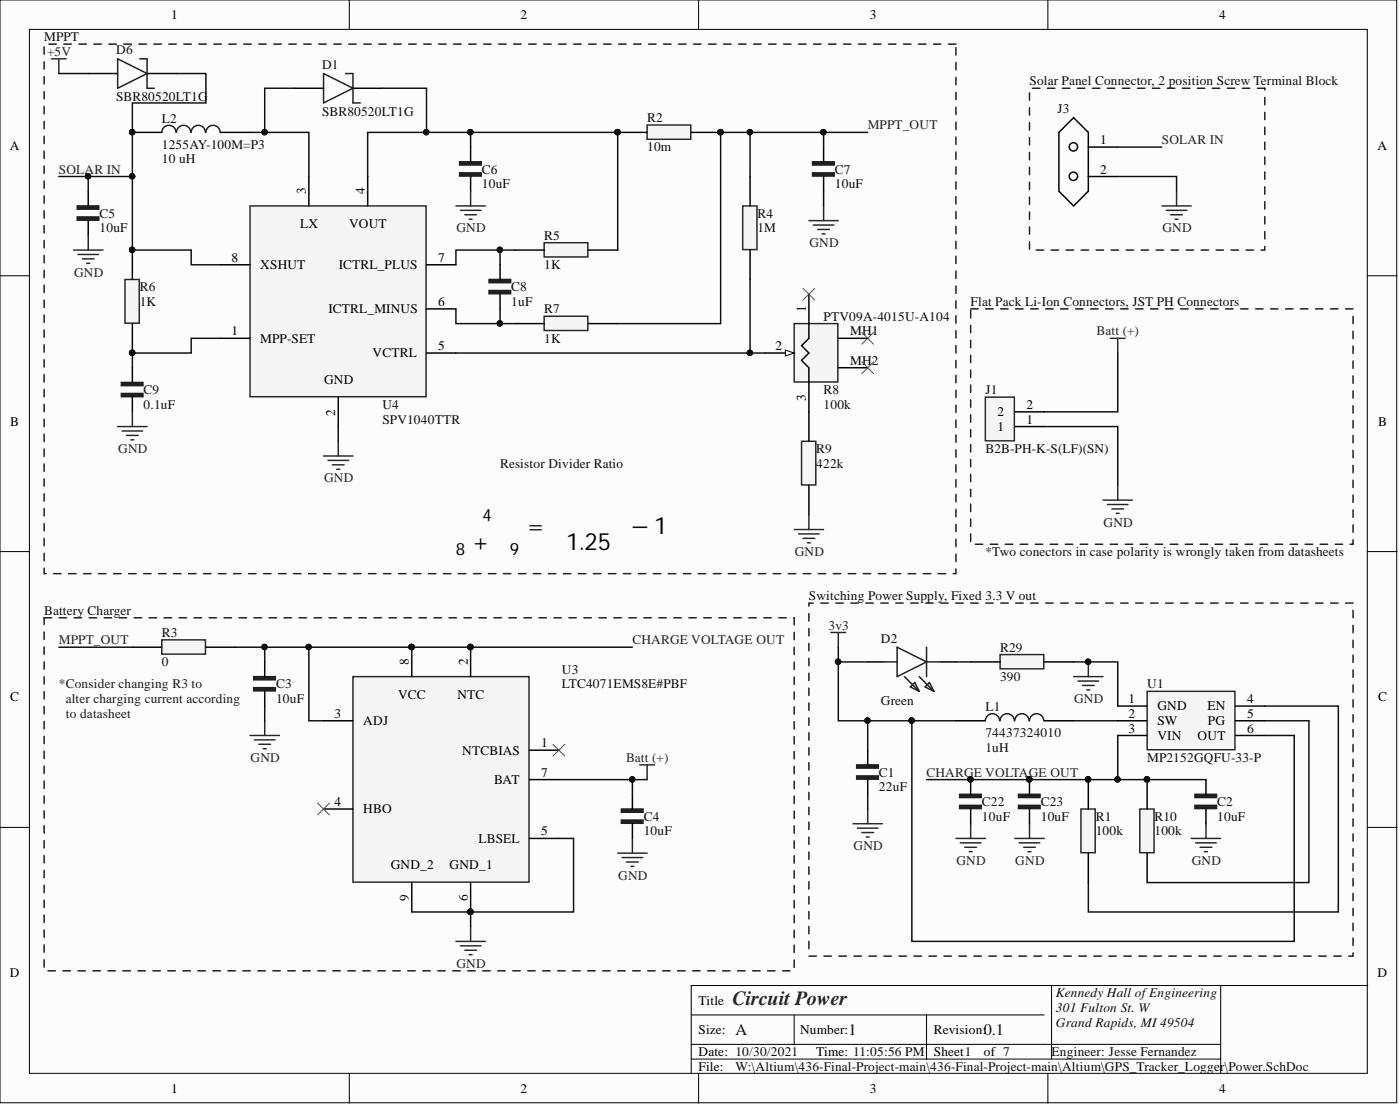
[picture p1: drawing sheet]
<svg xmlns="http://www.w3.org/2000/svg" width="241mm" height="190mm" viewBox="0 0 241 190" stroke-linecap="round" stroke-linejoin="round" font-family="sans-serif">
<defs><g id="words">
<g font-size="4.1">
<text x="81.3" y="94.8">+</text>
<text x="90.8" y="92">=</text>
<text x="97.6" y="94.8">1.25</text>
<text x="108.8" y="92">− 1</text>
</g>
<text font-size="3.5" fill="#262626" x="126.2" y="173">Circuit Power</text>
<g font-size="2.9">
<text x="83.2" y="89.7">4</text>
<text x="78.5" y="95.6">8</text>
<text x="87.9" y="95.6">9</text>
</g>
<g font-size="2.8" fill="#0e0e0e">
<text x="126.7" y="178.3">A</text>
<text x="146.3" y="178.3">1</text>
<text x="169.6" y="178.3">0.1</text>
</g>
<g font-size="2.3">
<text x="29.5" y="3.3">1</text>
<text x="89.7" y="3.3">2</text>
<text x="149.9" y="3.3">3</text>
<text x="210.1" y="3.3">4</text>
<text x="1.7" y="25.8">A</text>
<text x="189.6" y="24.8">1</text>
<text x="189.6" y="29.9">2</text>
<text x="237.4" y="25.8">A</text>
<text x="52.7" y="33.4" transform="rotate(-90 52.7 33.4)">3</text>
<text x="62.9" y="33.4" transform="rotate(-90 62.9 33.4)">4</text>
<text x="51.7" y="39.3">LX</text>
<text x="60.2" y="39.3">VOUT</text>
<text x="39.9" y="45.1">8</text>
<text x="44.9" y="46.4">XSHUT</text>
<text x="58.4" y="46.4">ICTRL_PLUS</text>
<text x="75.5" y="45.1">7</text>
<text x="56.6" y="54">ICTRL_MINUS</text>
<text x="75.5" y="52.7">6</text>
<text x="138.9" y="53.7" transform="rotate(-90 138.9 53.7)">1</text>
<text x="39.9" y="57.8">1</text>
<text x="44.9" y="59">MPP-SET</text>
<text x="146.5" y="57.8">MH1</text>
<text x="64.2" y="61.6">VCTRL</text>
<text x="75.5" y="60.3">5</text>
<text x="133.7" y="60.3">2</text>
<text x="146.5" y="62.8">MH2</text>
<text x="55.9" y="66.1">GND</text>
<text x="57.8" y="71.6" transform="rotate(-90 57.8 71.6)">2</text>
<text x="138.9" y="69.1" transform="rotate(-90 138.9 69.1)">3</text>
<text x="171.9" y="71.7">2</text>
<text x="176.9" y="70.4">2</text>
<text x="1.8" y="73.3">B</text>
<text x="171.9" y="74.2">1</text>
<text x="176.9" y="73">1</text>
<text x="237.5" y="73.3">B</text>
<text x="70.5" y="114.5" transform="rotate(-90 70.5 114.5)">8</text>
<text x="80.6" y="114.5" transform="rotate(-90 80.6 114.5)">2</text>
<text x="1.8" y="120.8">C</text>
<text x="57.6" y="123.6">3</text>
<text x="62.6" y="124.9">ADJ</text>
<text x="68.6" y="120.3">VCC</text>
<text x="78.8" y="120.3">NTC</text>
<text x="194.5" y="121.1">1</text>
<text x="194.5" y="123.6">2</text>
<text x="199.5" y="122.4">GND</text>
<text x="199.5" y="124.9">SW</text>
<text x="208.1" y="122.4">EN</text>
<text x="208.2" y="124.9">PG</text>
<text x="215" y="121.1">4</text>
<text x="215" y="123.6">5</text>
<text x="237.5" y="120.8">C</text>
<text x="79.7" y="130">NTCBIAS</text>
<text x="93.3" y="128.7">1</text>
<text x="194.5" y="126.2">3</text>
<text x="199.5" y="127.4">VIN</text>
<text x="206.4" y="127.4">OUT</text>
<text x="215" y="126.2">6</text>
<text x="85.2" y="135">BAT</text>
<text x="93.3" y="133.8">7</text>
<text x="57.6" y="138.8">4</text>
<text x="62.6" y="140.1">HBO</text>
<text x="93.3" y="143.9">5</text>
<text x="67.3" y="149.7">GND_2</text>
<text x="77.5" y="149.7">GND_1</text>
<text x="82.5" y="145.2">LBSEL</text>
<text x="70.5" y="155.2" transform="rotate(-90 70.5 155.2)">9</text>
<text x="80.6" y="155.2" transform="rotate(-90 80.6 155.2)">6</text>
<text x="1.7" y="168.3">D</text>
<text x="120.4" y="173">Title</text>
<text x="237.4" y="168.3">D</text>
<text x="120.4" y="178.1">Size:</text>
<text x="137.9" y="178.1">Number:</text>
<text x="161" y="178.1">Revision:</text>
<text x="120.4" y="181.9">Date: 10/30/2021</text>
<text x="120.4" y="184.4">File:</text>
<text x="140.7" y="181.9">Time: 11:05:56 PM</text>
<text x="161" y="181.9">Sheet1</text>
<text x="169.6" y="181.9">of 7</text>
<text x="29.5" y="188.2">1</text>
<text x="89.7" y="188.2">2</text>
<text x="149.9" y="188.2">3</text>
<text x="210.1" y="188.2">4</text>
</g>
<g font-size="2.3" fill="#0e0e0e">
<text x="7.6" y="7.1">MPPT</text>
<text x="20" y="9.4">D6</text>
<text x="55.5" y="11.9">D1</text>
<text x="20" y="17.5">SBR80520LT1G</text>
<text x="177.4" y="14.7">Solar Panel Connector, 2 position Screw Terminal Block</text>
<text x="27.9" y="21.1">L2</text>
<text x="55.5" y="20">SBR80520LT1G</text>
<text x="111.5" y="21">R2</text>
<text x="182.3" y="19.5">J3</text>
<text x="27.9" y="28.1">10 uH</text>
<text x="27.9" y="25.6">1255AY-100M=P3</text>
<text x="83.1" y="29.9">C6</text>
<text x="111.5" y="26.1">10m</text>
<text x="143.9" y="29.9">C7</text>
<text x="83.1" y="32.4">10uF</text>
<text x="143.9" y="32.4">10uF</text>
<text x="17.2" y="40">10uF</text>
<text x="17.2" y="37.5">C5</text>
<text x="93.8" y="41.3">R5</text>
<text x="130.5" y="40">1M</text>
<text x="130.5" y="37.5">R4</text>
<text x="93.8" y="46.4">1K</text>
<text x="24.1" y="52.7">1K</text>
<text x="24.1" y="50.2">R6</text>
<text x="88.1" y="52.7">1uF</text>
<text x="88.1" y="50.2">C8</text>
<text x="93.8" y="54">R7</text>
<text x="167.3" y="52.7">Flat Pack Li-Ion Connectors, JST PH Connectors</text>
<text x="93.8" y="59">1K</text>
<text x="142" y="55.2">PTV09A-4015U-A104</text>
<text x="24.8" y="70.4">0.1uF</text>
<text x="24.8" y="67.9">C9</text>
<text x="65.9" y="70.4">U4</text>
<text x="142" y="70.4">100k</text>
<text x="142" y="67.9">R8</text>
<text x="169.8" y="67.9">J1</text>
<text x="65.9" y="73">SPV1040TTR</text>
<text x="86.2" y="80.6">Resistor Divider Ratio</text>
<text x="140.7" y="80.6">422k</text>
<text x="140.7" y="78">R9</text>
<text x="169.8" y="78">B2B-PH-K-S(LF)(SN)</text>
<text x="169.8" y="95.8">*Two conectors in case polarity is wrongly taken from datasheets</text>
<text x="7.6" y="105.9">Battery Charger</text>
<text x="139.4" y="103.4">Switching Power Supply, Fixed 3.3 V out</text>
<text x="27.9" y="109.7">R3</text>
<text x="151.8" y="110.7">D2</text>
<text x="172.4" y="112.2">R29</text>
<text x="27.9" y="114.8">0</text>
<text x="47.6" y="118.6">C3</text>
<text x="96.8" y="116">U3</text>
<text x="96.8" y="118.6">LTC4071EMS8E#PBF</text>
<text x="172.4" y="117.3">390</text>
<text x="197.7" y="118.6">U1</text>
<text x="47.6" y="121.1">10uF</text>
<text x="151.8" y="121.4">Green</text>
<text x="169.8" y="122.5">L1</text>
<text x="169.8" y="129.5">1uH</text>
<text x="169.8" y="126.9">74437324010</text>
<text x="197.7" y="131.2">MP2152GQFU-33-P</text>
<text x="151.5" y="136.3">22uF</text>
<text x="151.5" y="133.8">C1</text>
<text x="110.9" y="143.9">10uF</text>
<text x="110.9" y="141.4">C4</text>
<text x="169.2" y="141.4">10uF</text>
<text x="169.2" y="138.8">C22</text>
<text x="179.4" y="141.4">10uF</text>
<text x="179.4" y="138.8">C23</text>
<text x="188.8" y="143.9">100k</text>
<text x="188.8" y="141.4">R1</text>
<text x="199" y="143.9">100k</text>
<text x="199" y="141.4">R10</text>
<text x="209.8" y="141.4">10uF</text>
<text x="209.8" y="138.8">C2</text>
<text x="182" y="171.8">Kennedy Hall ofEngineering</text>
<text x="182" y="174.3">301 Fulton St. W</text>
<text x="182" y="176.8">Grand Rapids, MI 49504</text>
<text x="126.7" y="184.4">W:\Altium\436-Final-Project-main\436-Final-Project-main\Altium\GPS_Tracker_Logger\Power.SchDoc</text>
<text x="181.2" y="181.9">Engineer: Jesse Fernandez</text>
</g>
<g font-size="2.3" fill="#262626">
<text x="8.1" y="9.6">+5V</text>
<text x="149.6" y="22.3">MPPT_OUT</text>
<text x="10.1" y="29.9">SOLAR IN</text>
<text x="200.3" y="24.8">SOLAR IN</text>
<text x="78.7" y="40">GND</text>
<text x="200.3" y="40">GND</text>
<text x="12.8" y="47.6">GND</text>
<text x="139.5" y="42.6">GND</text>
<text x="189" y="57.8">Batt (+)</text>
<text x="20.4" y="78">GND</text>
<text x="55.9" y="83.1">GND</text>
<text x="137" y="95.8">GND</text>
<text x="190.2" y="90.7">GND</text>
<text x="10.1" y="111">MPPT_OUT</text>
<text x="109" y="111">CHARGE VOLTAGE OUT</text>
<text x="142.8" y="108.4">3v3</text>
<text x="185.1" y="121.1">GND</text>
<text x="43.2" y="131.2">GND</text>
<text x="107.9" y="131.2">Batt (+)</text>
<text x="159.7" y="133.8">CHARGE VOLTAGE OUT</text>
<text x="147.1" y="146.4">GND</text>
<text x="164.9" y="149">GND</text>
<text x="175" y="149">GND</text>
<text x="205.4" y="149">GND</text>
<text x="106.5" y="151.5">GND</text>
<text x="78.7" y="166.7">GND</text>
</g>
<g font-size="2.3" fill="#1c1c1c">
<text x="10.1" y="118.6">*Consider changing R3 to</text>
<text x="11.3" y="121.1">alter charging current according</text>
<text x="11.3" y="123.6">to datasheet</text>
</g>
</g></defs>
<g fill="#fcfcfc" stroke="#000" stroke-width=".17">
<path d="M0 0h240.7v189.9h-240.7z"/>
<path d="M5.1 5.1h230.6v179.8h-230.6z"/>
</g>
<g fill="none" stroke="#000" stroke-width=".17">
<path d="M60.2 0v5.1M120.4 0v5.1M180.6 0v5.1M0 47.5h5.1M235.7 47.5h5.1M0 95h5.1M235.7 95h5.1M0 142.5h5.1M235.7 142.5h5.1M119.1 174.8h60.9M119.1 179.9h91.3M136.9 174.8v5.1"/>
<path d="M159.7 174.8v7.6M181.2 169.8v12.6M210.4 169.8h-91.3v15.2M235.7 169.8h-25.3v12.6M60.2 185v5M119.1 182.4h91.3M120.4 185v5M180.6 185v5M210.4 182.4v2.6"/>
</g>
<path d="M60.8 116.5h30.4v35.4h-30.4z" fill="#f5f5f5" stroke="#262626" stroke-width=".25"/>
<path d="M45.6 114v2.5M45.6 119.1v2.5M71 111.5v5M81.1 111.5v5M55.8 124.1h5M55.8 139.3h5M91.3 129.2h5M91.3 134.3h5M71 152v5.1M81.1 152v5.1M91.3 144.4h5" fill="none" stroke="#000" stroke-width=".25"/>
<g fill="#0e0e0e" stroke="#0e0e0e" stroke-width=".17">
<circle cx="81.1" cy="111.4" r=".47"/>
<circle cx="70.9" cy="111.4" r=".47"/>
<circle cx="81.1" cy="157" r=".47"/>
</g>
<g fill="none" stroke="#262626" stroke-width=".25">
<path d="M43.1 126.7h5.1M43.9 127.4h3.5M44.6 128.2h2M45.4 129h.5M45.6 124.1v2.6M110.3 131.7h2.5M111.5 131.7v2.6M81.1 159.6v2.5M106.5 146.9h5M107.2 147.7h3.6M108 148.5h2M108.7 149.2h.6"/>
<path d="M109 144.4v2.5M78.6 162.1h5.1M79.3 162.9h3.6M80.1 163.7h2M80.9 164.4h.5"/>
</g>
<path d="M54.8 138.3l2 2.1M56.8 138.3l-2 2.1M95.3 128.2l2 2M97.3 128.2l-2 2" fill="none" stroke="#4c4c4c" stroke-width=".17"/>
<g fill="#1c1c1c" stroke="#1c1c1c" stroke-width=".25">
<path d="M43.7 118.4h3.8v.6h-3.8z"/>
<path d="M43.7 116.5h3.8v.6h-3.8z"/>
</g>
<path d="M197.7 119.1h15.2v10h-15.2z" fill="#f5f5f5" stroke="#262626" stroke-width=".25"/>
<path d="M149.6 129.2v2.5M149.6 134.3v2.5M192.6 121.6h5.1M192.6 124.1h5.1M192.6 126.7h5.1M212.9 121.6h5.1M212.9 124.1h5.1M212.9 126.7h5.1" fill="none" stroke="#000" stroke-width=".25"/>
<g fill="none" stroke="#262626" stroke-width=".25">
<path d="M143.2 108.9h2.6M144.5 108.9v2.6M185 116.5h5.1M185.8 117.3h3.6M186.6 118.1h2M187.3 118.8h.5M187.6 114v2.5M149.6 139.3v2.6M147 141.9h5.1M147.8 142.6h3.5M148.5 143.4h2.1M149.3 144.2h.5"/>
<path d="M205.3 144.4h5.1M206.1 145.2h3.5M206.8 145.9h2.1M207.6 146.7h.5M207.9 141.9v2.5"/>
</g>
<circle cx="187.5" cy="114" r=".47" fill="#0e0e0e" stroke="#0e0e0e" stroke-width=".17"/>
<g fill="#1c1c1c" stroke="#1c1c1c" stroke-width=".25">
<path d="M147.7 133.6h3.7v.6h-3.7z"/>
<path d="M147.7 131.7h3.7v.6h-3.7z"/>
</g>
<path d="M186.3 139.3h2.5v7.6h-2.5z" fill="#f5f5f5" stroke="#262626" stroke-width=".25"/>
<path d="M187.6 134.3v5M187.6 146.9v5.1" fill="none" stroke="#000" stroke-width=".25"/>
<circle cx="187.5" cy="134.2" r=".47" fill="#0e0e0e" stroke="#0e0e0e" stroke-width=".17"/>
<path d="M167.3 53.2h65.9v40.5h-65.9v-40.5M233.2 103.9h-93.8v60.8h93.8v-60.8" fill="none" stroke="#1c1c1c" stroke-width=".25" stroke-dasharray="1.3 1.3"/>
<path d="M191.4 58.3h2.5M192.6 58.3v2.5M190.1 86.1h5.1M190.9 86.9h3.5M191.6 87.7h2.1M192.4 88.4h.5M192.6 83.6v2.5" fill="none" stroke="#262626" stroke-width=".25"/>
<path d="M169.8 68.4h5v7.5h-5z" fill="#f5f5f5" stroke="#262626" stroke-width=".25"/>
<path d="M174.9 73.5h5.1M174.9 70.9h5.1" fill="none" stroke="#000" stroke-width=".25"/>
<path d="M7.6 106.4h129.3v60.8h-129.3v-60.8" fill="none" stroke="#1c1c1c" stroke-width=".25" stroke-dasharray="1.3 1.3"/>
<path d="M27.9 110.2h7.5v2.5h-7.5z" fill="#f5f5f5" stroke="#262626" stroke-width=".25"/>
<path d="M50.7 15.2h5.1M60.8 15.2h5.1M22.8 22.8h5.1M38 22.8h5.1M22.8 111.5h5.1M35.5 111.5h5.1M109 136.8v2.5M207.9 134.3v2.5M207.9 139.3v2.6M109 141.9v2.5" fill="none" stroke="#000" stroke-width=".25"/>
<circle cx="22.8" cy="22.8" r=".47" fill="#0e0e0e" stroke="#0e0e0e" stroke-width=".17"/>
<path d="M55.8 12.7l5 2.5-5 2.5zM59.6 12.7h1.2v5h1.3M27.9 22.8a1.23 1.23 0 0 1 1.2-1.2 1.23 1.23 0 0 1 1.2 1.2M30.4 22.8a1.23 1.23 0 0 1 1.2-1.2 1.23 1.23 0 0 1 1.3 1.2M33 22.8a1.23 1.23 0 0 1 1.2-1.2 1.23 1.23 0 0 1 1.2 1.2M35.5 22.8a1.23 1.23 0 0 1 1.2-1.2 1.23 1.23 0 0 1 1.2 1.2" fill="none" stroke="#1c1c1c" stroke-width=".25"/>
<path d="M55.8 78.5h5M56.5 79.3h3.6M58.3 76v2.5M57.3 80.1h2M58 80.8h.6" fill="none" stroke="#262626" stroke-width=".25"/>
<g fill="#1c1c1c" stroke="#1c1c1c" stroke-width=".25">
<path d="M107.1 141.2h3.7v.6h-3.7z"/>
<path d="M107.1 139.3h3.7v.6h-3.7z"/>
<path d="M206 138.7h3.7v.6h-3.7z"/>
<path d="M206 136.8h3.7v.6h-3.7z"/>
</g>
<path d="M196.5 139.3h2.4v7.6h-2.4z" fill="#f5f5f5" stroke="#262626" stroke-width=".25"/>
<path d="M15.2 32.9v2.6M15.2 38v2.5M81.1 25.3v2.6M81.1 30.4v2.5M197.7 134.3v5M197.7 146.9v5.1" fill="none" stroke="#000" stroke-width=".25"/>
<circle cx="197.7" cy="134.2" r=".47" fill="#0e0e0e" stroke="#0e0e0e" stroke-width=".17"/>
<g fill="#1c1c1c" stroke="#1c1c1c" stroke-width=".25">
<path d="M79.2 29.8h3.7v.5h-3.7z"/>
<path d="M79.2 27.9h3.7v.5h-3.7z"/>
<path d="M13.3 37.4h3.7v.5h-3.7z"/>
<path d="M13.3 35.5h3.7v.5h-3.7z"/>
</g>
<path d="M78.6 35.5h5.1M79.3 36.2h3.6M80.1 37h2M80.9 37.7h.5M81.1 32.9v2.6M12.7 43.1h5M13.4 43.8h3.6M14.2 44.6h2M15 45.3h.5M15.2 40.5v2.6" fill="none" stroke="#262626" stroke-width=".25"/>
<path d="M21.5 48.1h2.5v7.6h-2.5z" fill="#f5f5f5" stroke="#262626" stroke-width=".25"/>
<path d="M22.8 43.1v5M22.8 55.7v5.1M86.2 45.6v2.5M86.2 50.7v2.5M22.8 63.3v2.6M22.8 68.4v2.5" fill="none" stroke="#000" stroke-width=".25"/>
<g fill="#0e0e0e" stroke="#0e0e0e" stroke-width=".17">
<circle cx="22.8" cy="60.8" r=".47"/>
<circle cx="22.8" cy="43" r=".47"/>
</g>
<g fill="#1c1c1c" stroke="#1c1c1c" stroke-width=".25">
<path d="M20.9 67.8h3.7v.5h-3.7z"/>
<path d="M20.9 65.9h3.7v.5h-3.7z"/>
<path d="M84.3 50h3.7v.6h-3.7z"/>
<path d="M84.3 48.1h3.7v.6h-3.7z"/>
</g>
<path d="M20.3 73.5h5M21 74.2h3.6M21.8 75h2M22.6 75.8h.5M22.8 70.9v2.6" fill="none" stroke="#262626" stroke-width=".25"/>
<path d="M93.8 41.8h7.5v2.5h-7.5z" fill="#f5f5f5" stroke="#262626" stroke-width=".25"/>
<path d="M88.7 43.1h5.1M101.4 43.1h5.1" fill="none" stroke="#000" stroke-width=".25"/>
<path d="M93.8 54.5h7.5v2.4h-7.5z" fill="#f5f5f5" stroke="#262626" stroke-width=".25"/>
<path d="M88.7 55.7h5.1M101.4 55.7h5.1" fill="none" stroke="#000" stroke-width=".25"/>
<path d="M111.5 21.5h7.6v2.5h-7.6z" fill="#f5f5f5" stroke="#262626" stroke-width=".25"/>
<path d="M106.5 22.8h5M119.1 22.8h5.1" fill="none" stroke="#000" stroke-width=".25"/>
<g fill="#0e0e0e" stroke="#0e0e0e" stroke-width=".17">
<circle cx="106.4" cy="22.8" r=".47"/>
<circle cx="124.2" cy="22.8" r=".47"/>
</g>
<path d="M128 35.5h2.5v7.5h-2.5z" fill="#f5f5f5" stroke="#262626" stroke-width=".25"/>
<path d="M129.3 30.4v5.1M129.3 43.1v5" fill="none" stroke="#000" stroke-width=".25"/>
<path d="M136.9 55.7h7.5v10.1h-7.5z" fill="#f5f5f5" stroke="#262626" stroke-width=".25"/>
<path d="M139.4 50.7v5M131.8 60.8h5.1" fill="none" stroke="#000" stroke-width=".25"/>
<path d="M135.4 60.3l1.5 .5-1.5 .5z" fill="#fcfcfc"/>
<path d="M135.4 60.3l1.5 .5-1.5 .5z" fill="none" stroke="#000" stroke-width=".17"/>
<path d="M139.4 55.7v2.6l-1.2 1.2 1.2 1.3-1.2 1.3 1.2 1.2v7.6M144.5 58.3h5.1M144.5 63.3h5.1" fill="none" stroke="#000" stroke-width=".25"/>
<path d="M138.4 49.7l2 2M140.4 49.7l-2 2" fill="none" stroke="#4c4c4c" stroke-width=".17"/>
<path d="M138.2 76h2.4v7.5h-2.4z" fill="#f5f5f5" stroke="#262626" stroke-width=".25"/>
<path d="M142 25.3v2.6M142 30.4v2.5M139.4 70.9v5.1M139.4 83.6v5.1" fill="none" stroke="#000" stroke-width=".25"/>
<path d="M139.4 38h5.1M140.2 38.8h3.5M140.9 39.5h2.1M142 35.5v2.5M141.7 40.3h.5M136.9 91.2h5.1M137.6 92h3.6M138.4 92.7h2M139.2 93.5h.5M139.4 88.7v2.5" fill="none" stroke="#262626" stroke-width=".25"/>
<g fill="#1c1c1c" stroke="#1c1c1c" stroke-width=".25">
<path d="M140.1 29.8h3.7v.5h-3.7z"/>
<path d="M140.1 27.9h3.7v.5h-3.7z"/>
</g>
<path d="M43.1 35.5h30.3v32.8h-30.3z" fill="#f5f5f5" stroke="#262626" stroke-width=".25"/>
<g fill="none" stroke="#000" stroke-width=".25">
<path d="M53.2 30.4v5.1M63.4 30.4v5.1M182.5 22.8l2.5-2.5 2.6 2.5v10.1l-2.6 2.6-2.5-2.6zM187.6 25.3h5M187.6 30.4h5M38 58.3h5.1M38 45.6h5.1M73.5 45.6h5.1M73.5 53.2h5.1M58.3 68.4v5.1M73.5 60.8h5.1M149.6 114h2.5"/>
<path d="M162.2 114h2.6M164.8 124.1h5M180 124.1h5"/>
<circle cx="185" cy="30.4" r=".72"/>
<circle cx="185" cy="25.3" r=".72"/>
</g>
<path d="M164.8 7.6h-157.2v91.2h157.2v-91.2M218 15.2h-40.6v27.9h40.6v-27.9" fill="none" stroke="#1c1c1c" stroke-width=".25" stroke-dasharray="1.3 1.3"/>
<path d="M148.5 57.3l2.1 2M150.6 57.3l-2.1 2M148.5 62.3l2.1 2.1M150.6 62.3l-2.1 2.1" fill="none" stroke="#4c4c4c" stroke-width=".17"/>
<path d="M200.3 35.5h5M201 36.2h3.6M201.8 37h2M202.5 37.7h.5M202.8 32.9v2.6" fill="none" stroke="#262626" stroke-width=".25"/>
<path d="M152.1 114h2.5M154.6 111.5l5.1 2.5-5.1 2.5zM155.9 116.5l2.5 2.6M156.9 118.3l.8-.7 .7 1.5zM158.4 116.5l2.6 2.6M159.4 118.3l.8-.7 .8 1.5zM159.7 111.5v5M159.7 114h2.5M169.8 124.1a1.23 1.23 0 0 1 1.3-1.2 1.23 1.23 0 0 1 1.2 1.2M172.4 124.1a1.23 1.23 0 0 1 1.2-1.2 1.23 1.23 0 0 1 1.2 1.2M174.9 124.1a1.23 1.23 0 0 1 1.2-1.2 1.23 1.23 0 0 1 1.3 1.2M177.4 124.1a1.23 1.23 0 0 1 1.3-1.2 1.23 1.23 0 0 1 1.2 1.2" fill="none" stroke="#1c1c1c" stroke-width=".25"/>
<path d="M172.4 112.7h7.5v2.5h-7.5z" fill="#f5f5f5" stroke="#262626" stroke-width=".25"/>
<path d="M15.2 12.7h5.1M25.3 12.7h5.1M167.3 114h5.1M180 114h5M167.3 134.3v2.5M167.3 139.3v2.6M177.4 134.3v2.5M177.4 139.3v2.6" fill="none" stroke="#000" stroke-width=".25"/>
<path d="M8.9 10.1h2.5M10.1 10.1v2.6M164.8 144.4h5M165.5 145.2h3.6M166.3 145.9h2M167 146.7h.6M167.3 141.9v2.5M174.9 144.4h5.1M175.7 145.2h3.5M176.4 145.9h2.1M177.2 146.7h.5M177.4 141.9v2.5" fill="none" stroke="#262626" stroke-width=".25"/>
<g fill="#1c1c1c" stroke="#1c1c1c" stroke-width=".25">
<path d="M175.5 138.7h3.8v.6h-3.8z"/>
<path d="M175.5 136.8h3.8v.6h-3.8z"/>
<path d="M165.4 138.7h3.7v.6h-3.7z"/>
<path d="M165.4 136.8h3.7v.6h-3.7z"/>
</g>
<g fill="#0e0e0e" stroke="#0e0e0e" stroke-width=".17">
<circle cx="177.4" cy="134.2" r=".47"/>
<circle cx="167.3" cy="134.2" r=".47"/>
<circle cx="81.1" cy="157" r=".47"/>
<circle cx="70.9" cy="111.4" r=".47"/>
<circle cx="81.1" cy="111.4" r=".47"/>
<circle cx="53.2" cy="111.4" r=".47"/>
<circle cx="45.6" cy="111.4" r=".47"/>
<circle cx="157.1" cy="124.1" r=".47"/>
<circle cx="192.6" cy="134.2" r=".47"/>
<circle cx="45.6" cy="22.8" r=".47"/>
<circle cx="73.5" cy="22.8" r=".47"/>
<circle cx="22.8" cy="60.8" r=".47"/>
<circle cx="86.1" cy="43" r=".47"/>
<circle cx="86.1" cy="55.7" r=".47"/>
<circle cx="15.2" cy="30.4" r=".47"/>
<circle cx="81.1" cy="22.8" r=".47"/>
<circle cx="106.4" cy="22.8" r=".47"/>
<circle cx="109" cy="134.2" r=".47"/>
<circle cx="129.2" cy="60.8" r=".47"/>
<circle cx="124.2" cy="22.8" r=".47"/>
<circle cx="129.2" cy="22.8" r=".47"/>
<circle cx="141.9" cy="22.8" r=".47"/>
<circle cx="149.5" cy="124.1" r=".47"/>
<circle cx="187.5" cy="114" r=".47"/>
<circle cx="144.4" cy="114" r=".47"/>
<circle cx="22.8" cy="30.4" r=".47"/>
<circle cx="187.5" cy="134.2" r=".47"/>
<circle cx="197.7" cy="134.2" r=".47"/>
<circle cx="22.8" cy="22.8" r=".47"/>
<circle cx="22.8" cy="43" r=".47"/>
</g>
<path d="M20.3 10.1l5 2.6-5 2.5zM24.1 10.1h1.2v5.1h1.3" fill="none" stroke="#1c1c1c" stroke-width=".25"/>
<g fill="none" stroke="#0e0e0e" stroke-width=".25">
<path d="M10.1 12.7h5.1M30.4 12.7h5.1v5h-12.7v25.4h10.2v2.5h5M50.7 15.2h-5.1v7.6M65.9 15.2h7.6v7.6h-10.1v7.6M10.1 30.4h12.7M15.2 30.4v2.5M43.1 22.8h10.1v7.6M73.5 22.8h33v20.3M81.1 22.8v2.5M129.3 30.4v-7.6h-5.1v32.9h-17.7M129.3 22.8h20.3M142 22.8v2.5"/>
<path d="M142 32.9v2.6M192.6 30.4h10.2v2.5M192.6 25.3h7.7M38 58.3h-5v2.5h-10.2v2.5M78.6 53.2v2.5h10.1M86.2 43.1v2.5M86.2 53.2v2.5M88.7 43.1h-10.1v2.5M129.3 48.1v12.7h-50.7M58.3 73.5v2.5M129.3 60.8h2.5M180 73.5h12.6v10.1"/>
<path d="M192.6 60.8v10.1h-12.6M10.1 111.5h12.7M40.6 111.5h12.6M45.6 111.5v2.5M109 111.5h-55.8v12.6h2.6M144.5 111.5v12.6h12.7M144.5 114h5.1M164.8 114h2.5M185 114h7.6v7.6M45.6 121.6v2.5M96.3 134.3h12.7v2.5M109 134.3h2.5"/>
<path d="M149.6 124.1v5.1M149.6 136.8v2.5M157.2 124.1v38h65.9v-35.4h-5.1M157.2 124.1h7.6M159.7 134.3h48.2M185 124.1h7.6M192.6 126.7v7.6M218 124.1h7.6v27.9h-27.9M218 121.6h12.7v35.5h-43.1v-5.1M71 157.1h10.1v2.5M96.3 144.4h2.6v12.7h-17.8"/>
</g>
<use href="#words"/>
</svg>
